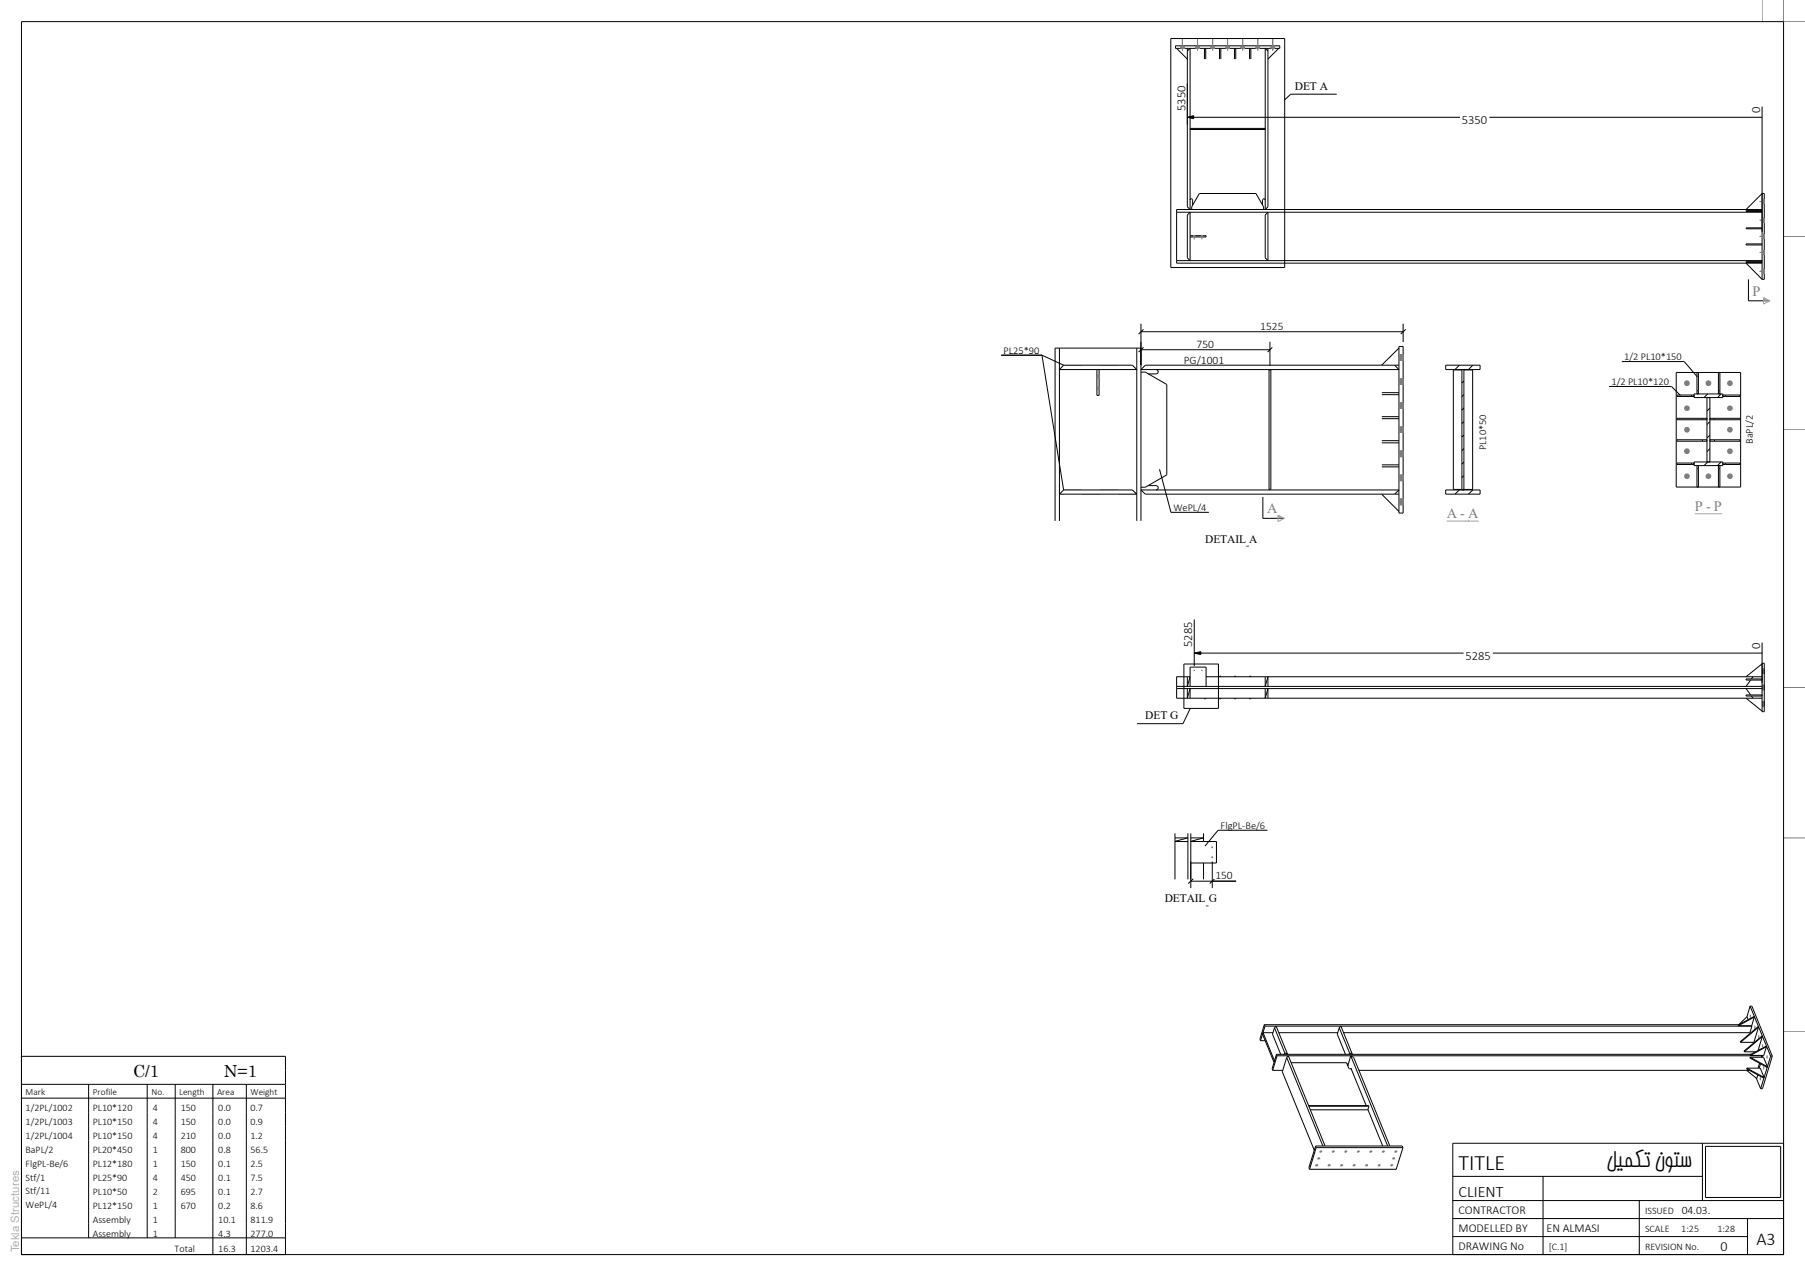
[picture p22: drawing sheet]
<svg xmlns="http://www.w3.org/2000/svg" width="420mm" height="297mm" viewBox="0 0 420 297" stroke-linecap="round" stroke-linejoin="round" font-family="sans-serif">
<defs><g id="words">
<g font-size="5.1">
<text x="339.4" y="272.4">TITLE</text>
<text x="373.7" y="271.7">لیمکت نوتس</text>
</g>
<text font-size="4.2" x="408.7" y="289.8">A3</text>
<g font-size="3.9">
<text x="31" y="250.7">C/1</text>
<text x="52.1" y="250.7">N=1</text>
</g>
<text font-size="3.7" x="339.4" y="278.5">CLIENT</text>
<g font-size="3.3" fill="#7f7f7f">
<text x="407.8" y="68.8">P</text>
<text x="294.8" y="119.4">A</text>
<text x="394.3" y="118.9">P - P</text>
<text x="336.6" y="120.5">A - A</text>
</g>
<text font-size="3.3" x="400.3" y="291.3">0</text>
<g font-size="2.9">
<text x="275.8" y="25.8" transform="rotate(-90 275.8 25.8)">5350</text>
<text x="340.1" y="28.8">5350</text>
<text x="409.5" y="26.3" transform="rotate(-90 409.5 26.3)">0</text>
<text x="277.4" y="150.6" transform="rotate(-90 277.4 150.6)">5285</text>
<text x="341" y="153.5">5285</text>
<text x="409.5" y="151" transform="rotate(-90 409.5 151)">0</text>
</g>
<g font-size="2.8">
<text x="339.4" y="286.8">MODELLED BY</text>
<text x="339.4" y="282.6">CONTRACTOR</text>
<text x="359.9" y="286.8">EN ALMASI</text>
<text x="339.4" y="291">DRAWING No</text>
</g>
<g font-size="2.7">
<text x="301.3" y="20.9">DET A</text>
<text x="293.2" y="76.7">1525</text>
<text x="278.4" y="80.9">750</text>
<text x="275.4" y="84.7">PG/1001</text>
<text x="280.4" y="126.4">DETAIL A</text>
<text x="266.5" y="167.4">DET G</text>
<text x="282.8" y="204.6">150</text>
<text x="271" y="210.1">DETAIL G</text>
<text x="391.3" y="282.5">04.03.</text>
</g>
<text font-size="2.7" fill="#b2b2b2" x="4.5" y="291.5" transform="rotate(-90 4.5 291.5)">Tekla Structures</text>
<g font-size="2.4">
<text x="233.5" y="82.4">PL25*90</text>
<text x="377.9" y="83.9">1/2 PL10*150</text>
<text x="375" y="89.7">1/2 PL10*120</text>
<text x="345.8" y="104.8" transform="rotate(-90 345.8 104.8)">PL10*50</text>
<text x="407.8" y="103.4" transform="rotate(-90 407.8 103.4)">BaPL/2</text>
<text x="273" y="119">WePL/4</text>
<text x="284" y="193">FlgPL-Be/6</text>
</g>
<g font-size="2.3">
<text x="6" y="258.5">1/2PL/1002</text>
<text x="6" y="261.8">1/2PL/1003</text>
<text x="21.6" y="258.6">PL10*120</text>
<text x="21.6" y="261.8">PL10*150</text>
<text x="35.6" y="258.6">4</text>
<text x="35.6" y="261.8">4</text>
<text x="42" y="258.6">150</text>
<text x="42" y="261.8">150</text>
<text x="50.8" y="258.6">0.0</text>
<text x="50.8" y="261.8">0.0</text>
<text x="58.3" y="258.6">0.7</text>
<text x="58.3" y="261.8">0.9</text>
<text x="6" y="265">1/2PL/1004</text>
<text x="6" y="268.3">BaPL/2</text>
<text x="21.6" y="265">PL10*150</text>
<text x="21.6" y="268.3">PL20*450</text>
<text x="35.6" y="265">4</text>
<text x="35.6" y="268.3">1</text>
<text x="42" y="265">210</text>
<text x="42" y="268.3">800</text>
<text x="50.8" y="265">0.0</text>
<text x="50.8" y="268.3">0.8</text>
<text x="58.3" y="265">1.2</text>
<text x="58.3" y="268.3">56.5</text>
<text x="6" y="271.5">FlgPL-Be/6</text>
<text x="6" y="274.8">Stf/1</text>
<text x="21.6" y="271.6">PL12*180</text>
<text x="21.6" y="274.8">PL25*90</text>
<text x="35.6" y="271.6">1</text>
<text x="35.6" y="274.8">4</text>
<text x="42" y="271.6">150</text>
<text x="42" y="274.8">450</text>
<text x="50.8" y="271.6">0.1</text>
<text x="50.8" y="274.8">0.1</text>
<text x="58.3" y="271.6">2.5</text>
<text x="58.3" y="274.8">7.5</text>
<text x="6" y="278">Stf/11</text>
<text x="6" y="281.3">WePL/4</text>
<text x="21.6" y="278">PL10*50</text>
<text x="21.6" y="281.3">PL12*150</text>
<text x="35.6" y="278">2</text>
<text x="35.6" y="281.3">1</text>
<text x="42" y="278">695</text>
<text x="42" y="281.3">670</text>
<text x="50.8" y="278">0.1</text>
<text x="50.8" y="281.3">0.2</text>
<text x="58.3" y="278">2.7</text>
<text x="58.3" y="281.3">8.6</text>
<text x="21.6" y="284.6">Assembly</text>
<text x="21.6" y="287.8">Assembly</text>
<text x="35.6" y="284.6">1</text>
<text x="35.6" y="287.8">1</text>
<text x="50.8" y="284.6">10.1</text>
<text x="50.8" y="287.8">4.3</text>
<text x="58.3" y="284.6">811.9</text>
<text x="58.3" y="287.8">277.0</text>
<text x="382.8" y="286.7">SCALE</text>
<text x="382.8" y="282.5">ISSUED</text>
<text x="391.2" y="286.7">1:25</text>
<text x="399.6" y="286.7">1:28</text>
<text x="40.6" y="291.4">Total</text>
<text x="50.8" y="291.4">16.3</text>
<text x="58.3" y="291.4">1203.4</text>
<text x="360.4" y="290.9">[C.1]</text>
<text x="382.8" y="290.9">REVISION No.</text>
</g>
<g font-size="2.2">
<text x="6" y="255">Mark</text>
<text x="21.6" y="255">Profile</text>
<text x="35.2" y="255">No.</text>
<text x="41.7" y="255">Length</text>
<text x="50.5" y="255">Area</text>
<text x="58.3" y="255">Weight</text>
</g>
</g></defs>
<g fill="none" stroke="#000" stroke-width=".23">
<path d="M273.5 10.7h24.3v.6h-24.3zM273.8 11.3l2.5 2.5M276.3 11.3v.6M280.2 11.3v2.5M280.5 11.3v2.5M283.8 11.3v2.5M284.1 11.3v2.5M295 11.3v36.8l-.6 .7v-37.5l.6 .6M297.5 11.3l-2.5 2.5M276.9 29.9h17.4v.2h-17.4zM273.8 49.4v11.3M276.9 46.6l.3-.3 .3 .2v1.2"/>
<path d="M276.9 54.9h3.7v.3h-3.7M276.9 49.4v11.3l-.6-.7v-10zM277.3 48.8v-.7l1.8-3.1h13.1l1.8 3.1v.7M294.4 46.5l-.3-.2-.3 .2v1.2M410 45h.5v20h-.5zM410 56.8h-3.7v.2h3.7M410 60.8h-3.7v.3h3.7M339.6 85l-1.1 1M340.6 98.1l-.5 .5M340.6 95l-.5 .5M340.6 91.8l-.5 .5M340.6 88.7l-.5 .5"/>
<path d="M342.7 85l-1 1M397.3 91.7l-.8 .8M397.8 98.1l-.6 .7M397.8 95l-.6 .7M400.5 91.7l-.9 .8M339.6 114l-1.1 1M340.6 113.8l-.2 .2M340.6 110.7l-.5 .5M340.6 107.5l-.5 .5M340.6 104.4l-.5 .5M340.6 101.3l-.5 .4M342.7 114l-1 1"/>
<path d="M397.3 107.5l-.8 .9M397.8 104.4l-.6 .7M397.8 101.3l-.6 .6M400.5 107.5l-.9 .9"/>
</g>
<g fill="none" stroke="#7f7f7f" stroke-width=".23">
<path d="M274.7 10.7v.6M275.1 8.9v2.9M275.5 10.7v.6M278.2 10.7v.6M278.6 8.9v2.9M279.1 10.7v.6M281.7 10.7v.6M282.2 8.9v2.9M282.5 10.7v.6M285.2 10.7v.6M285.6 8.9v2.9M286 10.7v.6"/>
<path d="M288.7 10.7v.6M289.1 8.9v2.9M289.6 10.7v.6M292.2 10.7v.6M292.7 8.9v2.9M293 10.7v.6M295.7 10.7v.6M296.1 8.9v2.9M296.5 10.7v.6"/>
</g>
<g fill="#7f7f7f">
<path d="M274.7 10.7h.8v.6h-.8z"/>
<path d="M278.2 10.7h.9v.6h-.9z"/>
<path d="M281.7 10.7h.8v.6h-.8z"/>
<path d="M285.2 10.7h.8v.6h-.8z"/>
<path d="M288.7 10.7h.9v.6h-.9z"/>
<path d="M292.2 10.7h.8v.6h-.8z"/>
<path d="M295.7 10.7h.8v.6h-.8z"/>
</g>
<path d="M276.3 11.9l.6-.6v37.5l-.6-.7zM294.4 50l.6-.6v11.3l-.6-.7zM409.6 49l-.2-.2h-135.6v.6h136.2l-.2-.2M410 53h-3.7v.3h3.7M410 49h-3.7v.2h3.7M409.8 60.8l.2-.1h-136.2v.6h135.6l.2-.2" fill="none" stroke="#000" stroke-width=".23"/>
<g fill="none" stroke="#7f7f7f" stroke-width=".23">
<path d="M409.4 46.9h1.1M409.4 51.3h1.1M409.4 55h1.1M409.4 58.8h1.1M410 47.4h.5M410 46.4h.5M410 51.8h.5M410 50.8h.5M410 55.5h.5M410 54.5h.5M410 59.3h.5M410 58.3h.5"/>
<path d="M409.4 63.2h1.1M410 63.7h.5M410 62.6h.5"/>
</g>
<g fill="#7f7f7f">
<path d="M410 46.4h.5v1h-.5z"/>
<path d="M410 50.8h.5v1h-.5z"/>
<path d="M410 54.5h.5v1h-.5z"/>
<path d="M410 58.3h.5v1h-.5z"/>
<path d="M410 62.6h.5v1.1h-.5z"/>
</g>
<path d="M274.7 10.7v.6M275.1 8.9v2.9M275.5 10.7v.6M295.7 10.7v.6M296.1 8.9v2.9M296.5 10.7v.6" fill="none" stroke="#7f7f7f" stroke-width=".23"/>
<g fill="#7f7f7f">
<path d="M274.7 10.7h.8v.6h-.8z"/>
<path d="M295.7 10.7h.8v.6h-.8z"/>
</g>
<path d="M290.7 11.3v2.5M291 11.3v2.5" fill="none" stroke="#000" stroke-width=".23"/>
<path d="M277.7 54.9v.3M277.9 54.7v1M278 54.9v.3M279.5 54.9v.3M279.7 54.7v1M279.8 54.9v.3" fill="none" stroke="#7f7f7f" stroke-width=".23"/>
<g fill="#7f7f7f">
<path d="M277.7 54.9h.3v.3h-.3z"/>
<path d="M279.5 54.9h.3v.3h-.3z"/>
</g>
<g fill="none" stroke="#000" stroke-width=".23">
<path d="M287.2 11.3v2.5M287.5 11.3v2.5M409.4 48.8h.6M410 45l-3.7 3.8M406.3 61.3l3.7 3.7M409.4 61.3h.6M296.5 239.2l-.4 1.5 1.9 4.7M296.5 239.2l.4-.4 2.7 6.6-.7-.4M296.5 239.2l2.4 5.8M311.6 239.2l-.5 1.5 2 4.7M311.6 239.2l.4-.4 2.7 6.6-.7-.4M311.6 239.2l2.4 5.8"/>
<path d="M406.5 236.6l-1.9 1.9M406.5 236.6l.2 .7M407.2 234.2l-.7 2.4M407.2 234.2h.4l4.8 11.6M407.2 234.2l4.8 11.6M408.2 236.7l-3.7 2.1M408.2 236.7l-.6 2.1h-3.1M408.2 236.7l-.1-.1-3.7 2 .1 .2M293.9 240.4l2.6 6.5-.1 .3-2.6-6.5zM293.9 240.4h2.3M297.6 240.4h13.7M298.9 245l-.1 .4"/>
<path d="M312.6 240.4h94.6v.1M314 245l-.1 .4M406.4 249.1l2.4 1.9 .2-.8M408.1 242.6v.1M408.6 250.9l1.1 2.5M411 243.6l-3.7 2.1M411 243.6l-.6 2.1h-3.1M411 243.6v-.1l-3.8 2 .1 .2M412 245.8l-2.3 7.6M412 245.8h.4M412.4 245.8l-2.3 7.6h-.4"/>
</g>
<g fill="#7f7f7f">
<path d="M306.6 269.5a.33 .33 0 0 1 .4-.2 .33 .33 0 0 1 .1 .5 .33 .33 0 0 1-.4 .1l-.2-.1z" fill-rule="evenodd"/>
<path d="M324 269.5a.3 .3 0 0 1 .5-.2 .3 .3 0 0 1 0 .5l-.4 .1z" fill-rule="evenodd"/>
</g>
<g fill="none" stroke="#000" stroke-width=".23">
<path d="M294.2 238.5l-1 3.3 .1 .4M294.2 238.5l.1 .3M294.2 238.5h110.4M294.3 238.8l-1 3.4M294.3 238.8h113.3M407.4 238.8h.2M407.6 238.8l-.4 1.6M293.3 242.2h1.1M296.1 249.1h2.3M297 245.4l-1 3.3 .1 .4M297 245.4l.1 .3M297 245.4h110.4"/>
<path d="M297.1 245.7l-1 3.4M297.1 245.7h112.8M300.4 247.4h12.9l.5 1.2 .2 .2 .3-.2M304.5 257.3h13.9l.1 .2M304.5 257.5h14M313.4 247.5h.1M313.4 247.5l.2 .5M314.3 245.7l.7 .4 8.4 20.6M314.3 245.7l-.7 2.4M314.3 245.7l8.6 21M314.3 248.6v.1M314.3 248.6l3.6 8.7"/>
<path d="M316.2 249.1h90.8M318.3 258.2l3.4 8.5M318.5 257.5l-.2 .8h-13.4M407.2 246.1v.1l4 2.3v-.2M407.2 246.1l4 2.2M407.2 246.1h3.1l.9 2.2M409.4 247.5l-.3 1.1M409.6 247.6l-.3 1M409.9 245.7l-.1 .4M410 245.7h-.1M410.2 245.7l-.1 .4M306.1 266.7l.1 .4"/>
<path d="M306.1 266.7l-1.6 5.1 .2 .4M306.1 266.7h20.2l.1 .4M306.2 267.1l-1.5 5.1M306.2 267.1h20.2M326.4 267.1l-1.5 5.1h-20.2"/>
</g>
<g fill="#7f7f7f">
<path d="M306.1 271.1a.32 .32 0 0 1 .5-.2 .32 .32 0 0 1-.1 .6h-.4z" fill-rule="evenodd"/>
<path d="M311.9 271.1a.32 .32 0 0 1 .5-.2 .32 .32 0 0 1-.1 .6h-.4z" fill-rule="evenodd"/>
<path d="M314.8 271.1a.32 .32 0 0 1 .5-.2 .32 .32 0 0 1-.1 .6h-.4z" fill-rule="evenodd"/>
<path d="M317.7 271.1a.34 .34 0 0 1 .5-.2 .34 .34 0 0 1 .1 .5 .34 .34 0 0 1-.5 .1l-.2-.1z" fill-rule="evenodd"/>
<path d="M323.5 271.1a.32 .32 0 0 1 .5-.2 .32 .32 0 0 1-.1 .6h-.3z" fill-rule="evenodd"/>
<path d="M307 267.9a.32 .32 0 0 1 .5-.2 .32 .32 0 0 1 .1 .4 .32 .32 0 0 1-.4 .2l-.2-.2z" fill-rule="evenodd"/>
<path d="M310 267.8a.32 .32 0 0 1 .5 0 .32 .32 0 0 1 .1 .4 .32 .32 0 0 1-.5 .1l-.2-.2z" fill-rule="evenodd"/>
<path d="M313 267.8a.31 .31 0 0 1 .4 0 .31 .31 0 0 1 0 .4 .31 .31 0 0 1-.4 .1l-.2-.1z" fill-rule="evenodd"/>
<path d="M315.8 267.9a.34 .34 0 0 1 .4-.2 .34 .34 0 0 1 .2 .4 .34 .34 0 0 1-.5 .2l-.2-.1z" fill-rule="evenodd"/>
<path d="M318.7 267.9a.32 .32 0 0 1 .4-.2 .32 .32 0 0 1 .2 .4 .32 .32 0 0 1-.4 .2l-.3-.2z" fill-rule="evenodd"/>
<path d="M321.7 267.8a.32 .32 0 0 1 .4 0 .32 .32 0 0 1 .1 .4 .32 .32 0 0 1-.4 .1l-.3-.2z" fill-rule="evenodd"/>
<path d="M324.6 267.8a.31 .31 0 0 1 .4 0 .31 .31 0 0 1 .1 .4 .31 .31 0 0 1-.4 .1l-.3-.1z" fill-rule="evenodd"/>
<path d="M411.1 245.6a.46 .46 0 0 1 0 .8z" fill-rule="evenodd"/>
<path d="M410 243a.53 .53 0 0 1 0 .9z" fill-rule="evenodd"/>
<path d="M409.2 240.8a.63 .63 0 0 1 0 .9l-.1-.7z" fill-rule="evenodd"/>
<path d="M408.3 238.7a.53 .53 0 0 1 0 .8z" fill-rule="evenodd"/>
<path d="M407.2 236.2a.41 .41 0 0 1 .3 .4 .41 .41 0 0 1-.3 .3z" fill-rule="evenodd"/>
<path d="M410.3 248.1a.5 .5 0 0 1 0 .8z" fill-rule="evenodd"/>
<path d="M409.5 250.6a.53 .53 0 0 1 0 .9z" fill-rule="evenodd"/>
<circle cx="309.3" cy="271.3" r=".32"/>
<circle cx="320.9" cy="271.3" r=".32"/>
</g>
<g fill="none" stroke="#000" stroke-width=".23">
<path d="M336.4 85h8v1h-8zM340.1 86v28M340.1 86.1h-1.9v27.8h1.9M340.6 86v28M340.6 86.1h2v27.8h-2M400.9 91.9h3.9v.4h-3.9zM401.4 91.9v.4M336.4 114h8v1h-8zM393.6 107.8v.3M394.2 107.5h6.7v.9h-6.7zM394.2 107.8h-4v.3h4M394.8 108.4v5h.4v-5"/>
<path d="M394.8 109.1h.4M409.2 239.1l-4.2 3.5M409.2 239.1l-1.1 3.5h-3.1M409.2 239.1l-.1-.2-4.2 3.6 .1 .1M299.4 246.1l-1 3.4 7.4 18.3M299.4 246.1l.4-.4 8.5 21M299.4 246.1l8.4 20.6M405.8 244.8h2.7M406.4 248.6v.2l4 2.1 .1-.1M406.4 248.6l4.1 2.2M406.4 248.6h3.2l.9 2.2M410 241.3l-4.2 3.5"/>
<path d="M410 241.3v-.2l-4.2 3.5v.2M410 241.3l-.9 3.2"/>
</g>
<g fill="#7f7f7f">
<circle cx="392.5" cy="89.2" r=".68"/>
<circle cx="392.5" cy="95" r=".67"/>
<circle cx="392.5" cy="100" r=".68"/>
<circle cx="392.5" cy="105" r=".68"/>
<circle cx="392.5" cy="110.9" r=".67"/>
<circle cx="397.5" cy="89.2" r=".68"/>
<circle cx="397.5" cy="110.9" r=".67"/>
<circle cx="402.5" cy="89.2" r=".68"/>
<circle cx="402.5" cy="95" r=".67"/>
<circle cx="402.5" cy="100" r=".68"/>
<circle cx="402.5" cy="105" r=".68"/>
<circle cx="402.5" cy="110.9" r=".67"/>
</g>
<g fill="none" stroke="#000" stroke-width=".23">
<path d="M390 86.7h15v26.7h-15zM393.6 91.9v.4M394.2 91.7h6.7v.8h-6.7zM394.2 91.9h-4v.4h4M394.8 90.9h.4M394.8 86.7v5M395.2 86.7v5M396.1 97.4v.3M397.2 92.5v15h.6v-15M397.2 97.4h-7v.3h7M397.8 97.4h7v.3h-7M398.9 97.4v.3"/>
<path d="M399.8 86.7v5M399.8 90.9h.4M400.2 86.7v5M396.1 102.4v.3M397.2 102.4h-7v.3h7M397.8 102.4h7v.3h-7M398.9 102.4v.3M399.8 113.4v-5h.4v5M399.8 109.1h.4M400.9 107.8h3.9v.3h-3.9zM401.4 107.8v.3M273.4 195.9h3"/>
<path d="M273.4 195h3l-3 .8zM276.4 194v10.7M277.1 194v10.7M277.1 195h2.9M280 195l-2.9 .9h5.9v5h-5.9M280 195v.9"/>
</g>
<g fill="#7f7f7f">
<circle cx="282.1" cy="197.2" r=".24"/>
<circle cx="282.1" cy="199.5" r=".24"/>
</g>
<g fill="none" stroke="#000" stroke-width=".23">
<path d="M283.8 157.5v-.1h.3v.1M290.7 157.5v-.1h.3v.1M407.3 158.3l-1 1.5M407.9 157.5l-.4 .5M410 154.5l-3.7 3h3.7M280.2 162.5v.1h.3v-.1M283.8 162.5v.1h.3v-.1M406.3 160.3l1 1.5M407.5 162l.4 .5M273.4 194v1M273.4 195.9v8.8M280 194v1"/>
<path d="M280 200.9v3.8"/>
</g>
<g fill="#7f7f7f">
<path d="M277.8 155.9h.2v.3h-.2z" fill-rule="evenodd"/>
<path d="M279.5 155.9h.3v.3h-.3z" fill-rule="evenodd"/>
</g>
<path d="M294.4 157.5h.6l-.6 2.3zM295 157.5v2.3M294.4 160.3v2.2M295 160.3v2.2h-.6z" fill="none" stroke="#000" stroke-width=".23"/>
<path d="M410 159.5h.5M410 156.8h.5M410 155.8h.5M410 164.3h.5M410 163.3h.5M410 160.5h.5" fill="none" stroke="#7f7f7f" stroke-width=".23"/>
<g fill="#7f7f7f">
<path d="M410 163.3h.5v1h-.5z"/>
<path d="M410 159.5h.5v1h-.5z"/>
<path d="M410 155.8h.5v1h-.5z"/>
</g>
<g fill="none" stroke="#000" stroke-width=".23">
<path d="M246.5 81v40.2M247.5 85h16l1 1h-18zM255.2 86v6h.5v-6M264.5 81v40.2M265.5 86.6h1l5 2.9v21l-5 2.9h-1M269 86a.51 .51 0 0 1 .5 .5 .51 .51 0 0 1-.5 .5h-1.8M321.5 97.4h4M321.5 97h4M321.5 91.9h4M321.5 91.4h4M324.5 85l1 1h-60l1-1h59M325.5 81l-4 4"/>
<path d="M325.5 80.6h1v38.8h-1zM247.5 114h16l1 1h-18zM265.5 114h60l-1 1h-58zM267.2 113h1.8a.51 .51 0 0 1 .5 .5 .51 .51 0 0 1-.5 .5M321.5 108.7h4M321.5 108.2h4M245.5 121.2v-40.2h20v40.2M273.8 159.8h136.2M276.3 157.5v2.3l.6-2.3h-3.1v5h20.6M276.9 159.8v-4.5h3.7v4.5M280.6 157.5h13.8M287.2 157.5v-.1h.3v.1"/>
<path d="M295 157.5h111.3M410 154.4h.5v11.2h-.5zM410 158h-3.7v.3h3.7M273.8 160.3h136.2M276.3 160.3v2.2l.6-2.2v2.2M287.2 162.5v.1h.3v-.1M290.7 162.5v.1h.3v-.1M295 162.5h115M406.3 162.5l3.7 3M410 161.8h-3.7v.2h3.7"/>
</g>
<g fill="#000">
<path d="M246.5 86l1-1zM263.5 85l1 1z"/>
<path d="M247.5 85h4.2zM255.9 85h4.3z"/>
<path d="M260.3 86l4.2 .1zM251.8 86l4.2 .1zM246.5 86l1.1 .1z"/>
</g>
<path d="M325.5 83.9h1M325.5 82.5h1M325.5 117.5h1M325.5 116.2h1" fill="none" stroke="#7f7f7f" stroke-width=".23"/>
<g fill="#7f7f7f">
<path d="M325.5 82.5h1v1.4h-1z"/>
<path d="M325.5 116.2h1v1.3h-1z"/>
</g>
<path d="M295.3 86.1h.4v27.8h-.4z" fill="none" stroke="#000" stroke-width=".23"/>
<path d="M255.2 87.9h.5M255.2 87.3h.5M255.2 90.7h.5M255.2 90.1h.5" fill="none" stroke="#7f7f7f" stroke-width=".23"/>
<g fill="#7f7f7f">
<path d="M255.2 87.3h.5v.6h-.5z"/>
<path d="M255.2 90.1h.5v.6h-.5z"/>
</g>
<g fill="#000">
<path d="M246.5 115l1-1zM263.5 114l1 1z"/>
<path d="M247.5 114h4.2zM255.9 114h4.3z"/>
<path d="M260.3 115l4.2 .1zM251.8 115l4.2 .1zM246.5 115l1.1 .1z"/>
</g>
<path d="M321.5 115l4 4M321.5 103.1h4M321.5 102.6h4M324.5 115h1" fill="none" stroke="#000" stroke-width=".23"/>
<g fill="none" stroke="#7f7f7f" stroke-width=".23">
<path d="M325.5 83.9h1M325.5 82.5h1M325.5 89.5h1M325.5 88.2h1M325.5 95.1h1M325.5 93.8h1M325.5 99.4h1M325.5 100.7h1M325.5 106.3h1M325.5 104.9h1M325.5 111.9h1M325.5 110.6h1"/>
<path d="M325.5 117.5h1M325.5 116.2h1"/>
</g>
<g fill="#7f7f7f">
<path d="M325.5 82.5h1v1.4h-1z"/>
<path d="M325.5 88.2h1v1.3h-1z"/>
<path d="M325.5 93.8h1v1.3h-1z"/>
<path d="M325.5 99.4h1v1.3h-1z"/>
<path d="M325.5 104.9h1v1.4h-1z"/>
<path d="M325.5 110.6h1v1.3h-1z"/>
<path d="M325.5 116.2h1v1.3h-1z"/>
</g>
<path d="M410 0v5M415 0v5h5M415 55h5M415 100h5M415 160h5M415 195h5M415 240h5" fill="none" stroke="#7f7f7f" stroke-width=".23"/>
<path d="M272.4 9h26.5v53.3h-26.5zM300.3 21.9l-1.4 1.3M406.8 65v5h5M247.5 85l-5.1-2.3 5.1 31.3M388.9 90l2.1 2M391.9 84.2l3 3.5M269.8 109.2l2.7 10M293.8 115.7v4.9h5M275.5 154.6h8v10.3h-8zM276.9 164.9l-1.6 3.5M283.4 193.2l-3 3.7" fill="none" stroke="#000" stroke-width=".23"/>
<path d="M407.8 66.3h1.9v2.5h-1.9z" fill="#fff"/>
<path d="M410.3 69.3l1.5 .7-1.5 .8z" fill="none" stroke="#a8a1a8" stroke-width=".23"/>
<path d="M410.3 69.3l1.5 .7h-1.5z" fill="#a8a1a8"/>
<path d="M300.3 21.9h10.7" fill="none" stroke="#000" stroke-width=".23"/>
<g fill="#fff">
<path d="M301.3 18.9h5.2v2h-5.2z"/>
<path d="M307.1 18.9h1.9v2h-1.9z"/>
</g>
<path d="M276.3 19.5v9.5M276.3 27.3h133.7M276.3 27.3l1.4-.4v.7zM410 24.8v29.2" fill="none" stroke="#000" stroke-width=".23"/>
<path d="M276.3 27.3l1.4-.4v.7z" fill="#000"/>
<path d="M339.7 27.3h6.8" fill="none" stroke="#fff" stroke-width="3.1" stroke-linecap="butt"/>
<g fill="#fff">
<path d="M406.5 24.4h3.1v2.4h-3.1z"/>
<path d="M272.8 19.5h3v6.8h-3z"/>
</g>
<g fill="#fff">
<path d="M336.6 118h2.4v2.5h-2.4z"/>
<path d="M339.8 118h1.1v2.5h-1.1z"/>
<path d="M341.7 118h2.4v2.5h-2.4z"/>
</g>
<path d="M336.6 121.3h7.5" fill="none" stroke="#a8a1a8" stroke-width=".23"/>
<g fill="#fff">
<path d="M343.7 96.5h1.8v8.3h-1.8z"/>
<path d="M394.3 116.4h1.9v2.5h-1.9z"/>
<path d="M397 116.4h1.1v2.5h-1.1z"/>
<path d="M398.8 116.4h1.9v2.5h-1.9z"/>
</g>
<path d="M394.3 119.6h6.4" fill="none" stroke="#a8a1a8" stroke-width=".23"/>
<g fill="#fff">
<path d="M375 87.5h3.3v1.9h-3.3z"/>
<path d="M378.8 87.5h9.5v1.9h-9.5z"/>
</g>
<path d="M374.4 90h14.5" fill="none" stroke="#000" stroke-width=".23"/>
<g fill="#fff">
<path d="M405.7 96.6h1.8v6.8h-1.8z"/>
<path d="M378 81.7h3.3v1.9h-3.3z"/>
<path d="M381.8 81.7h9.5v1.9h-9.5z"/>
</g>
<path d="M377.4 84.2h14.5" fill="none" stroke="#000" stroke-width=".23"/>
<path d="M271.1 209.1h9.4M281.3 209.1h1.9" fill="none" stroke="#fff" stroke-width="2" stroke-linecap="butt"/>
<path d="M280.6 210.9h.6" fill="none" stroke="#4c4c4c" stroke-width=".23"/>
<path d="M284 190.8h10.3v1.9h-10.3z" fill="#fff"/>
<path d="M277.9 152h132.1M277.9 144.2v10.8M277.9 152l1.5-.3v.7zM410 149.6v9.4M264.5 168.4h10.8M283.4 193.2h11.5M277.1 205.1h10.5M277.1 200.5v6.2M277.6 204.6l-1.1 1.1M282.1 200.5v6.2M282.6 204.6l-1.1 1.1" fill="none" stroke="#000" stroke-width=".23"/>
<path d="M282.4 203.2h4.9" fill="none" stroke="#fff" stroke-width="2.8" stroke-linecap="butt"/>
<path d="M277.9 152l1.5-.3v.7z" fill="#000"/>
<path d="M266.5 166.4h7.8" fill="none" stroke="#fff" stroke-width="2" stroke-linecap="butt"/>
<path d="M340.5 152h6.8" fill="none" stroke="#fff" stroke-width="3.1" stroke-linecap="butt"/>
<g fill="#fff">
<path d="M406.5 149.1h3.1v2.4h-3.1z"/>
<path d="M274.4 144.2h3.1v6.8h-3.1z"/>
</g>
<path d="M280.5 125.4h9.4M290.7 125.4h1.9" fill="none" stroke="#fff" stroke-width="2" stroke-linecap="butt"/>
<path d="M290 127.1h.6" fill="none" stroke="#4c4c4c" stroke-width=".23"/>
<path d="M233.6 80.3h8.2v1.8h-8.2z" fill="#fff"/>
<path d="M233 82.7h9.4" fill="none" stroke="#000" stroke-width=".23"/>
<path d="M294.9 116.9h2.3v2.5h-2.3z" fill="#fff"/>
<path d="M297.3 119.9l1.5 .7-1.5 .8z" fill="none" stroke="#a8a1a8" stroke-width=".23"/>
<path d="M297.3 119.9l1.5 .7h-1.5z" fill="#a8a1a8"/>
<g fill="#fff">
<path d="M275.5 82.3h9.4v2h-9.4z"/>
<path d="M273 116.8h7.7v1.9h-7.7z"/>
</g>
<path d="M272.5 119.2h8.8" fill="none" stroke="#000" stroke-width=".23"/>
<path d="M233.6 80.3h8.2v1.8h-8.2z" fill="#fff"/>
<g fill="none" stroke="#000" stroke-width=".23">
<path d="M5 5h410v287h-410zM265.5 77.2h61M265.5 75.3v9.7M266.1 76.7l-1.2 1.1M295.5 79.5v5.6M326.5 75.3v4.3M327.1 76.7l-1.2 1.1M233 82.7h9.4M265.5 81.4h30M266.1 80.9l-1.2 1.1M296 80.9l-1.1 1.1M5 252.4h61.4"/>
<path d="M5 245.9h61.4v46.1M5 255.6h61.4M20.6 252.4v35.7M34.2 252.4v35.7M40.8 252.4v35.7M49.5 252.4v39.6M57.3 252.4v39.6M338 279.4h77M338 273.8h58.1M359 273.8v18.2M381.4 279.4v12.6M396.1 266.1v13.3"/>
<path d="M396.8 266.8h17.5v11.9h-17.5zM415 266.1h-77v25.9M5 288.1h61.4M338 287.8h68.6M338 283.6h77M406.6 283.6v8.4"/>
</g>
<path d="M278 79.5h4.9M292.9 75.3h6.2" fill="none" stroke="#fff" stroke-width="2.8" stroke-linecap="butt"/>
<path d="M391.3 280.2h6.7v1.9h-6.7z" fill="#fff"/>
<use href="#words"/>
</svg>
